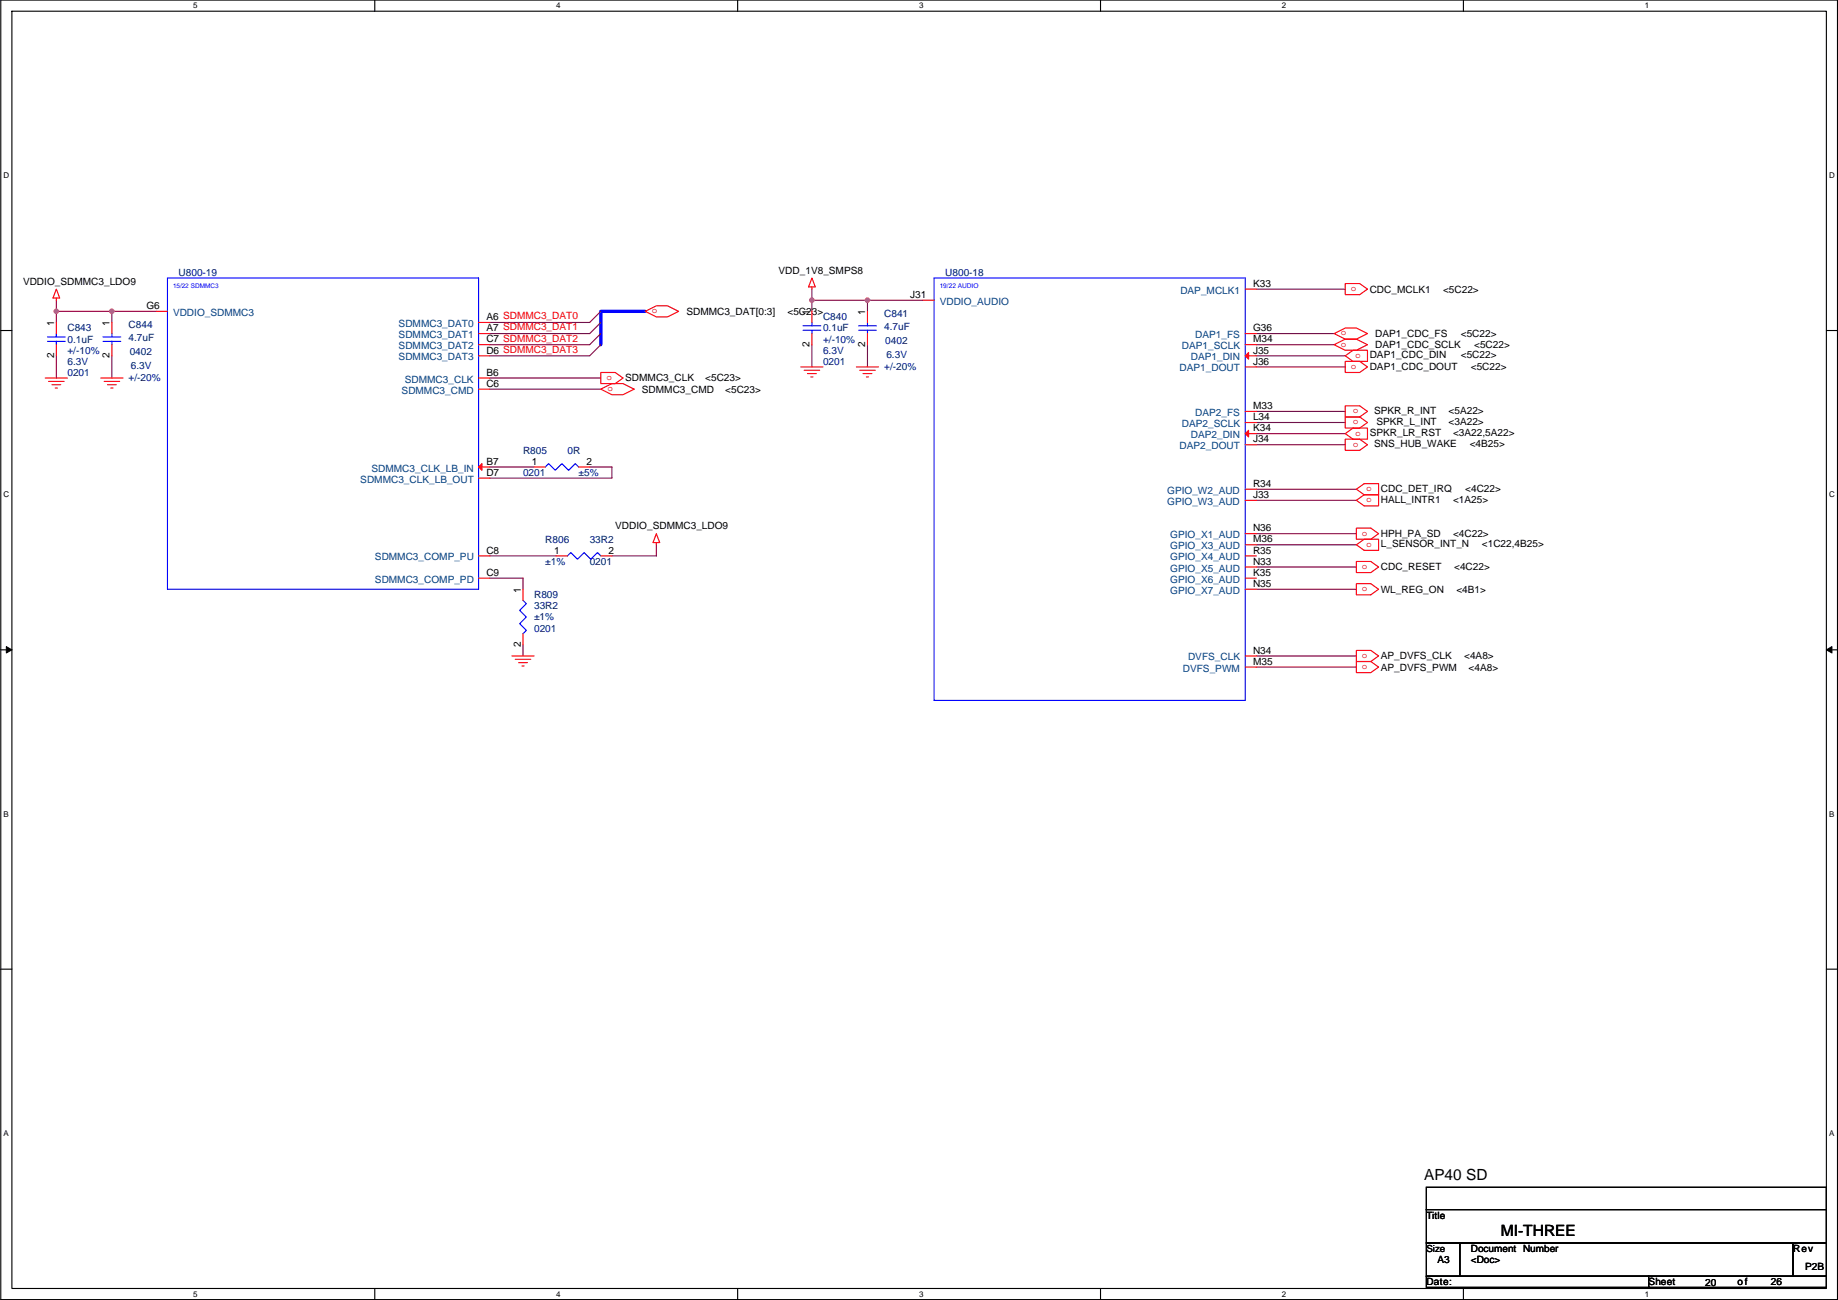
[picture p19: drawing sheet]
<svg xmlns="http://www.w3.org/2000/svg" width="420mm" height="297mm" viewBox="0 0 420 297" stroke-linecap="round" stroke-linejoin="round" font-family="sans-serif">
<defs><g id="words">
<text font-size="3.6" x="343.1" y="282.4">MI-THREE</text>
<text font-size="3.5" x="325.6" y="269.6">AP40 SD</text>
<g font-size="2.3">
<text x="5.3" y="65.1">VDDIO_SDMMC3_LDO9</text>
<text x="178" y="62.5">VDD_1V8_SMPS8</text>
<text x="286.4" y="65.5">K33</text>
<text x="33.5" y="70.6">G6</text>
<text x="156.9" y="71.9">SDMMC3_DAT[0:3]</text>
<text x="180" y="71.9">&lt;5C23&gt;</text>
<text x="185.1" y="71.9" transform="rotate(-90 185.1 71.9)">1</text>
<text x="197.8" y="71.9" transform="rotate(-90 197.8 71.9)">1</text>
<text x="208.1" y="68.1">J31</text>
<text x="313.1" y="66.8">CDC_MCLK1</text>
<text x="329.9" y="66.8">&lt;5C22&gt;</text>
<text x="12.4" y="74.4" transform="rotate(-90 12.4 74.4)">1</text>
<text x="25.1" y="74.4" transform="rotate(-90 25.1 74.4)">1</text>
<text x="111.2" y="75.7">A7 SDMMC3_DAT1</text>
<text x="111.2" y="73.2">A6 SDMMC3_DAT0</text>
<text x="286.4" y="75.7">G36</text>
<text x="314.4" y="77">DAP1_CDC_FS</text>
<text x="333.9" y="77">&lt;5C22&gt;</text>
<text x="12.4" y="81.8" transform="rotate(-90 12.4 81.8)">2</text>
<text x="25.1" y="81.8" transform="rotate(-90 25.1 81.8)">2</text>
<text x="111.2" y="80.8">D6 SDMMC3_DAT3</text>
<text x="111.2" y="78.2">C7 SDMMC3_DAT2</text>
<text x="185.1" y="79.3" transform="rotate(-90 185.1 79.3)">2</text>
<text x="197.8" y="79.3" transform="rotate(-90 197.8 79.3)">2</text>
<text x="286.4" y="83.3">J36</text>
<text x="286.4" y="78.2">M34</text>
<text x="286.4" y="80.8">J35</text>
<text x="313.1" y="81.8">DAP1_CDC_DIN</text>
<text x="314.4" y="79.5">DAP1_CDC_SCLK</text>
<text x="333.9" y="81.8">&lt;5C22&gt;</text>
<text x="337" y="79.5">&lt;5C22&gt;</text>
<text x="111.2" y="88.4">C6</text>
<text x="111.2" y="85.9">B6</text>
<text x="142.9" y="87.2">SDMMC3_CLK</text>
<text x="146.7" y="89.7">SDMMC3_CMD</text>
<text x="161.2" y="87.2">&lt;5C23&gt;</text>
<text x="165.8" y="89.7">&lt;5C23&gt;</text>
<text x="313.1" y="84.6">DAP1_CDC_DOUT</text>
<text x="336.2" y="84.6">&lt;5C22&gt;</text>
<text x="286.4" y="93.5">M33</text>
<text x="314.1" y="94.5">SPKR_R_INT</text>
<text x="331.1" y="94.5">&lt;5A22&gt;</text>
<text x="286.4" y="101.1">J34</text>
<text x="286.4" y="96">L34</text>
<text x="286.4" y="98.6">K34</text>
<text x="313.1" y="99.6">SPKR_LR_RST</text>
<text x="314.6" y="97.1">SPKR_L_INT</text>
<text x="331.1" y="97.1">&lt;3A22&gt;</text>
<text x="332.2" y="99.6">&lt;3A22,5A22&gt;</text>
<text x="111.2" y="106.2">B7</text>
<text x="121.6" y="106.2">1</text>
<text x="134" y="106.2">2</text>
<text x="314.1" y="102.2">SNS_HUB_WAKE</text>
<text x="336" y="102.2">&lt;4B25&gt;</text>
<text x="111.2" y="108.7">D7</text>
<text x="286.4" y="113.8">J33</text>
<text x="286.4" y="111.3">R34</text>
<text x="315.6" y="112.3">CDC_DET_IRQ</text>
<text x="334.9" y="112.3">&lt;4C22&gt;</text>
<text x="315.6" y="114.9">HALL_INTR1</text>
<text x="332.2" y="114.9">&lt;1A25&gt;</text>
<text x="140.6" y="120.9">VDDIO_SDMMC3_LDO9</text>
<text x="286.4" y="124">M36</text>
<text x="286.4" y="121.4">N36</text>
<text x="315.6" y="125">L_SENSOR_INT_N</text>
<text x="315.6" y="122.7">HPH_PA_SD</text>
<text x="332.2" y="122.7">&lt;4C22&gt;</text>
<text x="338.8" y="125">&lt;1C22,4B25&gt;</text>
<text x="111.2" y="131.6">C9</text>
<text x="111.2" y="126.5">C8</text>
<text x="126.7" y="126.5">1</text>
<text x="139.1" y="126.5">2</text>
<text x="286.4" y="131.6">K35</text>
<text x="286.4" y="129">N33</text>
<text x="286.4" y="126.5">R35</text>
<text x="315.6" y="130.3">CDC_RESET</text>
<text x="332.4" y="130.3">&lt;4C22&gt;</text>
<text x="119" y="135.4" transform="rotate(-90 119 135.4)">1</text>
<text x="286.4" y="134.1">N35</text>
<text x="315.6" y="135.4">WL_REG_ON</text>
<text x="332.9" y="135.4">&lt;4B1&gt;</text>
<text x="119" y="147.9" transform="rotate(-90 119 147.9)">2</text>
<text x="286.4" y="149.4">N34</text>
<text x="286.4" y="151.9">M35</text>
<text x="315.6" y="150.7">AP_DVFS_CLK</text>
<text x="315.6" y="153.2">AP_DVFS_PWM</text>
<text x="334.7" y="150.7">&lt;4A8&gt;</text>
<text x="335.7" y="153.2">&lt;4A8&gt;</text>
<text x="326.1" y="278.4">Title</text>
<text x="336.2" y="286">Document Number</text>
<text x="409.9" y="286">Rev</text>
<text x="326.1" y="293.7">Date:</text>
<text x="328.6" y="288.6">A3</text>
<text x="336.2" y="288.6">&lt;Doc&gt;</text>
<text x="376.9" y="293.7">Sheet</text>
<text x="389.8" y="293.9">20</text>
<text x="397.2" y="293.7">of</text>
<text x="404.8" y="293.7">26</text>
<text x="412.7" y="290.1">P2B</text>
</g>
<g font-size="2.3" fill="#000080">
<text x="40.8" y="63">U800-19</text>
<text x="216.1" y="63">U800-18</text>
<text x="15.4" y="75.7">C843</text>
<text x="29.4" y="75">C844</text>
<text x="188.1" y="73.2">C840</text>
<text x="188.1" y="75.7">0.1uF</text>
<text x="202.1" y="72.4">C841</text>
<text x="202.1" y="75.5">4.7uF</text>
<text x="15.4" y="78.3">0.1uF</text>
<text x="15.4" y="83.4">6.3V</text>
<text x="15.4" y="80.8">+/-10%</text>
<text x="29.4" y="78">4.7uF</text>
<text x="29.6" y="81.1">0402</text>
<text x="188.1" y="83.4">0201</text>
<text x="188.1" y="80.8">6.3V</text>
<text x="188.1" y="78.3">+/-10%</text>
<text x="202.4" y="78.5">0402</text>
<text x="202.6" y="81.8">6.3V</text>
<text x="15.4" y="85.9">0201</text>
<text x="29.4" y="87.2">+/-20%</text>
<text x="29.9" y="84.4">6.3V</text>
<text x="202.1" y="84.6">+/-20%</text>
<text x="119.6" y="103.7">R805</text>
<text x="129.7" y="103.7">0R</text>
<text x="119.6" y="108.8">0201</text>
<text x="132.3" y="108.8">±5%</text>
<text x="124.6" y="124">R806</text>
<text x="134.8" y="124">33R2</text>
<text x="124.6" y="129.1">±1%</text>
<text x="134.8" y="129.1">0201</text>
<text x="122.1" y="136.7">R809</text>
<text x="122.1" y="139.2">33R2</text>
<text x="122.1" y="141.8">±1%</text>
<text x="122.1" y="144.3">0201</text>
</g>
<g font-size="2.3" fill="#004080">
<text x="214.8" y="69.6">VDDIO_AUDIO</text>
<text x="269.8" y="67.1">DAP_MCLK1</text>
<text x="39.5" y="72.2">VDDIO_SDMMC3</text>
<text x="91.1" y="77.3">SDMMC3_DAT1</text>
<text x="91.1" y="74.7">SDMMC3_DAT0</text>
<text x="273.2" y="77.3">DAP1_FS</text>
<text x="91.1" y="82.3">SDMMC3_DAT3</text>
<text x="91.1" y="79.8">SDMMC3_DAT2</text>
<text x="270.2" y="79.8">DAP1_SCLK</text>
<text x="272.2" y="82.3">DAP1_DIN</text>
<text x="91.8" y="90">SDMMC3_CMD</text>
<text x="92.6" y="87.4">SDMMC3_CLK</text>
<text x="269.7" y="84.9">DAP1_DOUT</text>
<text x="273.2" y="95">DAP2_FS</text>
<text x="270.2" y="97.6">DAP2_SCLK</text>
<text x="272.2" y="100.1">DAP2_DIN</text>
<text x="84.9" y="107.7">SDMMC3_CLK_LB_IN</text>
<text x="269.7" y="102.7">DAP2_DOUT</text>
<text x="82.4" y="110.3">SDMMC3_CLK_LB_OUT</text>
<text x="266.8" y="112.8">GPIO_W2_AUD</text>
<text x="266.8" y="115.4">GPIO_W3_AUD</text>
<text x="267.5" y="125.5">GPIO_X3_AUD</text>
<text x="267.5" y="123">GPIO_X1_AUD</text>
<text x="85.7" y="128.1">SDMMC3_COMP_PU</text>
<text x="267.5" y="130.6">GPIO_X5_AUD</text>
<text x="267.5" y="128.1">GPIO_X4_AUD</text>
<text x="85.7" y="133.1">SDMMC3_COMP_PD</text>
<text x="267.5" y="135.7">GPIO_X7_AUD</text>
<text x="267.5" y="133.1">GPIO_X6_AUD</text>
<text x="270.4" y="153.5">DVFS_PWM</text>
<text x="271.6" y="150.9">DVFS_CLK</text>
</g>
<text font-size="2.2" x="326.1" y="286">Size</text>
<g font-size="2.1" fill="#f00">
<text x="149" y="71.6">o</text>
<text x="308.8" y="66.5">o</text>
<text x="306.5" y="76.6">o</text>
<text x="306.5" y="79.2">o</text>
<text x="311.1" y="80.8" transform="rotate(180 311.1 80.8)">o</text>
<text x="138.6" y="86.8">o</text>
<text x="138.9" y="89.3">o</text>
<text x="308.8" y="84.3">o</text>
<text x="310.6" y="93.5" transform="rotate(180 310.6 93.5)">o</text>
<text x="310.6" y="96.1" transform="rotate(180 310.6 96.1)">o</text>
<text x="310.6" y="101.1" transform="rotate(180 310.6 101.1)">o</text>
<text x="311.1" y="98.6" transform="rotate(180 311.1 98.6)">o</text>
<text x="313.6" y="113.8" transform="rotate(180 313.6 113.8)">o</text>
<text x="313.6" y="111.3" transform="rotate(180 313.6 111.3)">o</text>
<text x="311.3" y="122.4">o</text>
<text x="313.6" y="124" transform="rotate(180 313.6 124)">o</text>
<text x="311.3" y="130">o</text>
<text x="311.3" y="135.1">o</text>
<text x="311.3" y="150.3">o</text>
<text x="311.3" y="152.8">o</text>
</g>
<g font-size="1.8">
<text x="44.2" y="1.9">5</text>
<text x="127.1" y="1.9">4</text>
<text x="210.1" y="1.9">3</text>
<text x="293" y="1.9">2</text>
<text x="376" y="1.9">1</text>
<text x=".8" y="40.7">D</text>
<text x="418.1" y="40.7">D</text>
<text x=".8" y="113.6">C</text>
<text x="418.1" y="113.6">C</text>
<text x=".8" y="186.6">B</text>
<text x="418.1" y="186.6">B</text>
<text x=".8" y="259.5">A</text>
<text x="418.1" y="259.5">A</text>
<text x="44.2" y="296.3">5</text>
<text x="127.1" y="296.3">4</text>
<text x="210.1" y="296.3">3</text>
<text x="293" y="296.3">2</text>
<text x="376" y="296.3">1</text>
</g>
<g font-size="1.5" fill="#00f">
<text x="39.5" y="65.8">15/22 SDMMC3</text>
<text x="214.8" y="65.9">19/22 AUDIO</text>
</g>
</g></defs>
<path d="M.2 0h419.8v296.9h-419.8zM2.7 2.6h414.8v291.8h-414.8z" fill="none" stroke="#000" stroke-width=".25"/>
<g fill="#fff">
<path d="M44.2 .3h1v2h-1z"/>
<path d="M44.2 294.7h1v2h-1z"/>
</g>
<path d="M85.7 0v2.6M85.7 294.4v2.5" fill="none" stroke="#000" stroke-width=".25"/>
<g fill="#fff">
<path d="M127.1 .3h1v2h-1z"/>
<path d="M127.1 294.7h1v2h-1z"/>
</g>
<path d="M168.6 0v2.6M168.6 294.4v2.5" fill="none" stroke="#000" stroke-width=".25"/>
<g fill="#fff">
<path d="M210.1 .3h1v2h-1z"/>
<path d="M210.1 294.7h1v2h-1z"/>
</g>
<path d="M251.6 0v2.6M251.6 294.4v2.5" fill="none" stroke="#000" stroke-width=".25"/>
<g fill="#fff">
<path d="M293 .3h1v2h-1z"/>
<path d="M293 294.7h1v2h-1z"/>
</g>
<path d="M334.5 0v2.6M334.5 294.4v2.5" fill="none" stroke="#000" stroke-width=".25"/>
<g fill="#fff">
<path d="M376 .3h1v2h-1z"/>
<path d="M376 294.7h1v2h-1z"/>
<path d="M.8 39h1.3v2.1h-1.3z"/>
<path d="M418.1 39h1.3v2.1h-1.3z"/>
<path d="M.8 112h1.3v2h-1.3z"/>
<path d="M418.1 112h1.3v2h-1.3z"/>
</g>
<path d="M.2 75.5h2.5M417.5 75.5h2.5" fill="none" stroke="#000" stroke-width=".25"/>
<g fill="#fff">
<path d="M.8 185h1.2v2h-1.2z"/>
<path d="M418.1 185h1.2v2h-1.2z"/>
</g>
<path d="M.2 148.5h2.5M417.5 148.5h2.5" fill="none" stroke="#000" stroke-width=".25"/>
<path d="M1.4 147.7l1.3 .8-1.3 .7zM417.5 148.5l1.3-.8v1.5z" fill="#000" stroke="#000" stroke-width=".23"/>
<g fill="#fff">
<path d="M.8 257.9h1.2v2h-1.2z"/>
<path d="M418.1 257.9h1.2v2h-1.2z"/>
</g>
<path d="M.2 221.4h2.5M417.5 221.4h2.5M326.1 271.3h91.4v5.1h-91.4zM326.1 276.4h91.4v7.6h-91.4zM326.1 291.6h50.8v2.6h-50.8zM326.1 284h7.6v7.6h-7.6zM333.7 284h76.2v7.6h-76.2zM376.9 291.6h40.6v2.6h-40.6zM409.9 284h7.6v7.6h-7.6z" fill="none" stroke="#000" stroke-width=".25"/>
<g fill="none" stroke="#800040" stroke-width=".25">
<path d="M12.9 71.1h12.7M12.9 68.6v2.5M12.9 71.1v2.6M25.6 71.1v2.6M25.6 71.1h10.1M137.3 71.1l-2.5 2.6h-22.9M137.3 73.7l-2.5 2.5h-22.9M137.3 76.2l-2.5 2.6h-22.9M137.3 78.8l-2.5 2.5h-22.9M185.6 66.1v2.5M185.6 78.8v5M185.6 68.6h12.7"/>
<path d="M185.6 68.6v2.5M198.3 78.8v5M198.3 68.6v2.5M198.3 68.6h12.7M287.2 66.1h20.3M287.2 78.8h17.8M287.2 76.2h17.8M12.9 81.3v5.1M25.6 81.3v5.1M111.9 86.4h25.4M111.9 88.9h25.4M287.2 94h20.3"/>
<path d="M287.2 96.5h20.3M287.2 99.1h20.3M287.2 83.8h20.3M287.2 81.3h20.3M111.9 106.7h10.2M134.8 106.7h5.1v2.5h-28M287.2 101.6h20.3M287.2 111.8h22.9M287.2 114.3h22.9M111.9 132.1h7.7v2.5M111.9 127h15.3M150 124.5v2.5h-10.1"/>
<path d="M287.2 121.9h22.9M287.2 129.6h22.9M287.2 124.5h22.9M287.2 134.6h22.9M119.6 147.3v2.6M287.2 149.9h22.9M287.2 152.4h22.9"/>
</g>
<g fill="#f0f" stroke="#f0f" stroke-width=".25">
<circle cx="198.3" cy="68.6" r=".5"/>
<circle cx="185.6" cy="68.6" r=".5"/>
<circle cx="25.6" cy="71.1" r=".5"/>
<circle cx="12.9" cy="71.1" r=".5"/>
</g>
<path d="M147.5 71.1h-10.2v7.7" fill="none" stroke="#00f" stroke-width=".76"/>
<g fill="none" stroke="#f00" stroke-width=".25">
<path d="M12.9 73.7v2.5M12.9 78.8v2.5M12.9 68.1v.5M12.9 66.1l.7 2h-1.5zM25.6 73.7v2.5M25.6 78.8v2.5M35.7 71.1h2.6M109.4 78.8h2.5M109.4 76.2h2.5M109.4 73.7h2.5M147.5 71.1l2.5-1.2h2.6l2.5 1.2-2.5 1.3h-2.6zM185.6 71.1v2.6"/>
<path d="M185.6 76.2v2.6M185.6 65.6v.5M185.6 63.5l.8 2.1h-1.6zM198.3 71.1v2.6M198.3 76.2v2.6M211 68.6h2.5M284.7 78.8h2.5M284.7 76.2h2.5M284.7 66.1h2.5M305 78.8l2.5-1.3h2.6l2.5 1.3-2.5 1.2h-2.6zM305 76.2l2.5-1.2h2.6l2.5 1.2-2.5 1.3h-2.6zM307.5 64.8h3.3l1.8 1.3-1.8 1.2h-3.3z"/>
<path d="M10.3 86.4h5.1M11.1 87.1h3.6M11.9 87.9h2M12.6 88.7h.5M23 86.4h5.1M23.8 87.1h3.6M24.6 87.9h2M25.3 88.7h.5M109.4 88.9h2.5M109.4 86.4h2.5M109.4 81.3h2.5M137.3 88.9l2.6-1.2h2.5l2.6 1.2-2.6 1.3h-2.5z"/>
<path d="M137.3 85.1h3.3l1.8 1.3-1.8 1.3h-3.3zM183.1 83.8h5M183.8 84.6h3.6M184.6 85.4h2M185.3 86.1h.6M195.8 83.8h5M196.5 84.6h3.6M197.3 85.4h2M198 86.1h.6M284.7 99.1h2.5M284.7 96.5h2.5M284.7 94h2.5"/>
<path d="M284.7 83.8h2.5M284.7 81.3h2.5M307.5 82.6h3.3l1.8 1.2-1.8 1.3h-3.3zM307.5 95.3h3.3l1.8 1.2-1.8 1.3h-3.3zM307.5 92.7h3.3l1.8 1.3-1.8 1.3h-3.3zM307.5 81.3l1.8-1.3h3.3v2.6h-3.3zM307.5 99.1l1.8-1.3h3.3v2.6h-3.3zM109.4 109.2h2.5M109.4 106.7h2.5M122.1 106.7h2.5M132.3 106.7h2.5M284.7 114.3h2.5"/>
<path d="M284.7 111.8h2.5M284.7 101.6h2.5M307.5 100.4h3.3l1.8 1.2-1.8 1.3h-3.3zM310.1 114.3l1.7-1.2h3.3v2.5h-3.3zM310.1 111.8l1.7-1.3h3.3v2.6h-3.3zM109.4 132.1h2.5M109.4 127h2.5M119.6 134.6v2.6M127.2 127h2.5M137.3 127h2.6M150 124v.5M150 121.9l.8 2.1h-1.5z"/>
<path d="M284.7 134.6h2.5M284.7 132.1h2.5M284.7 129.6h2.5M284.7 127h2.5M284.7 124.5h2.5M284.7 121.9h2.5M310.1 133.4h3.3l1.7 1.2-1.7 1.3h-3.3zM310.1 120.7h3.3l1.7 1.2-1.7 1.3h-3.3zM310.1 128.3h3.3l1.7 1.3-1.7 1.2h-3.3zM310.1 124.5l1.7-1.3h3.3v2.6h-3.3zM117 149.9h5.1M117.8 150.6h3.5"/>
<path d="M118.5 151.4h2.1M119.3 152.2h.5M119.6 144.8v2.5M284.7 152.4h2.5M284.7 149.9h2.5M310.1 148.6h3.3l1.7 1.3-1.7 1.3h-3.3zM310.1 151.2h3.3l1.7 1.2-1.7 1.3h-3.3z"/>
</g>
<g fill="none" stroke="#00f" stroke-width=".25">
<path d="M10.8 77h4.1M10.8 78h4.1M12.9 76.2v.8M12.9 78v.8M23.5 77h4.1M23.5 78h4.1M25.6 76.2v.8M25.6 78v.8M38.3 71.1h.1M38.3 63.5h71.1v71.1h-71.1zM109.4 78.8h.1M109.4 76.2h.1"/>
<path d="M109.4 73.7h.1M109.4 71.1h.1M183.6 74.4h4M183.6 75.5h4M185.6 73.7v.7M185.6 75.5v.7M196.3 74.4h4M196.3 75.5h4M198.3 73.7v.7M198.3 75.5v.7M213.5 68.6h.1M213.5 63.5h71.2v96.5h-71.2z"/>
<path d="M284.7 78.8h.1M284.7 68.6h.1M109.4 86.4h.1M109.4 83.8h.1M284.7 99.1h.1M284.7 96.5h.1M284.7 81.3h.1M284.7 86.4h.1M284.7 83.8h.1M109.4 106.7h.1M109.4 104.2h.1M124.6 106.7l.8-.8 1.5 1.6 1.5-1.6 1.6 1.6 1.5-1.6 .8 .8"/>
<path d="M284.7 116.9h.1M284.7 114.3h.1M284.7 104.2h.1M284.7 101.6h.1M109.4 124.5h.1M109.4 129.6h.1M119.6 137.2l.7 .7-1.5 1.6 1.5 1.5-1.5 1.5 1.5 1.5-.7 .8M129.7 127l.8-.7 1.5 1.5 1.5-1.5 1.6 1.5 1.5-1.5 .7 .7M284.7 137.2h.1M284.7 134.6h.1M284.7 132.1h.1M284.7 129.6h.1"/>
<path d="M284.7 127h.1M284.7 124.5h.1M284.7 155h.1M284.7 152.4h.1"/>
</g>
<g fill="#f00" stroke="#f00" stroke-width=".25">
<path d="M284.7 99.1l.7-.8v1.5z"/>
<path d="M284.7 81.3l.7-.8v1.6z"/>
<path d="M109.4 106.7l.8-.8v1.6z"/>
</g>
<use href="#words"/>
</svg>
